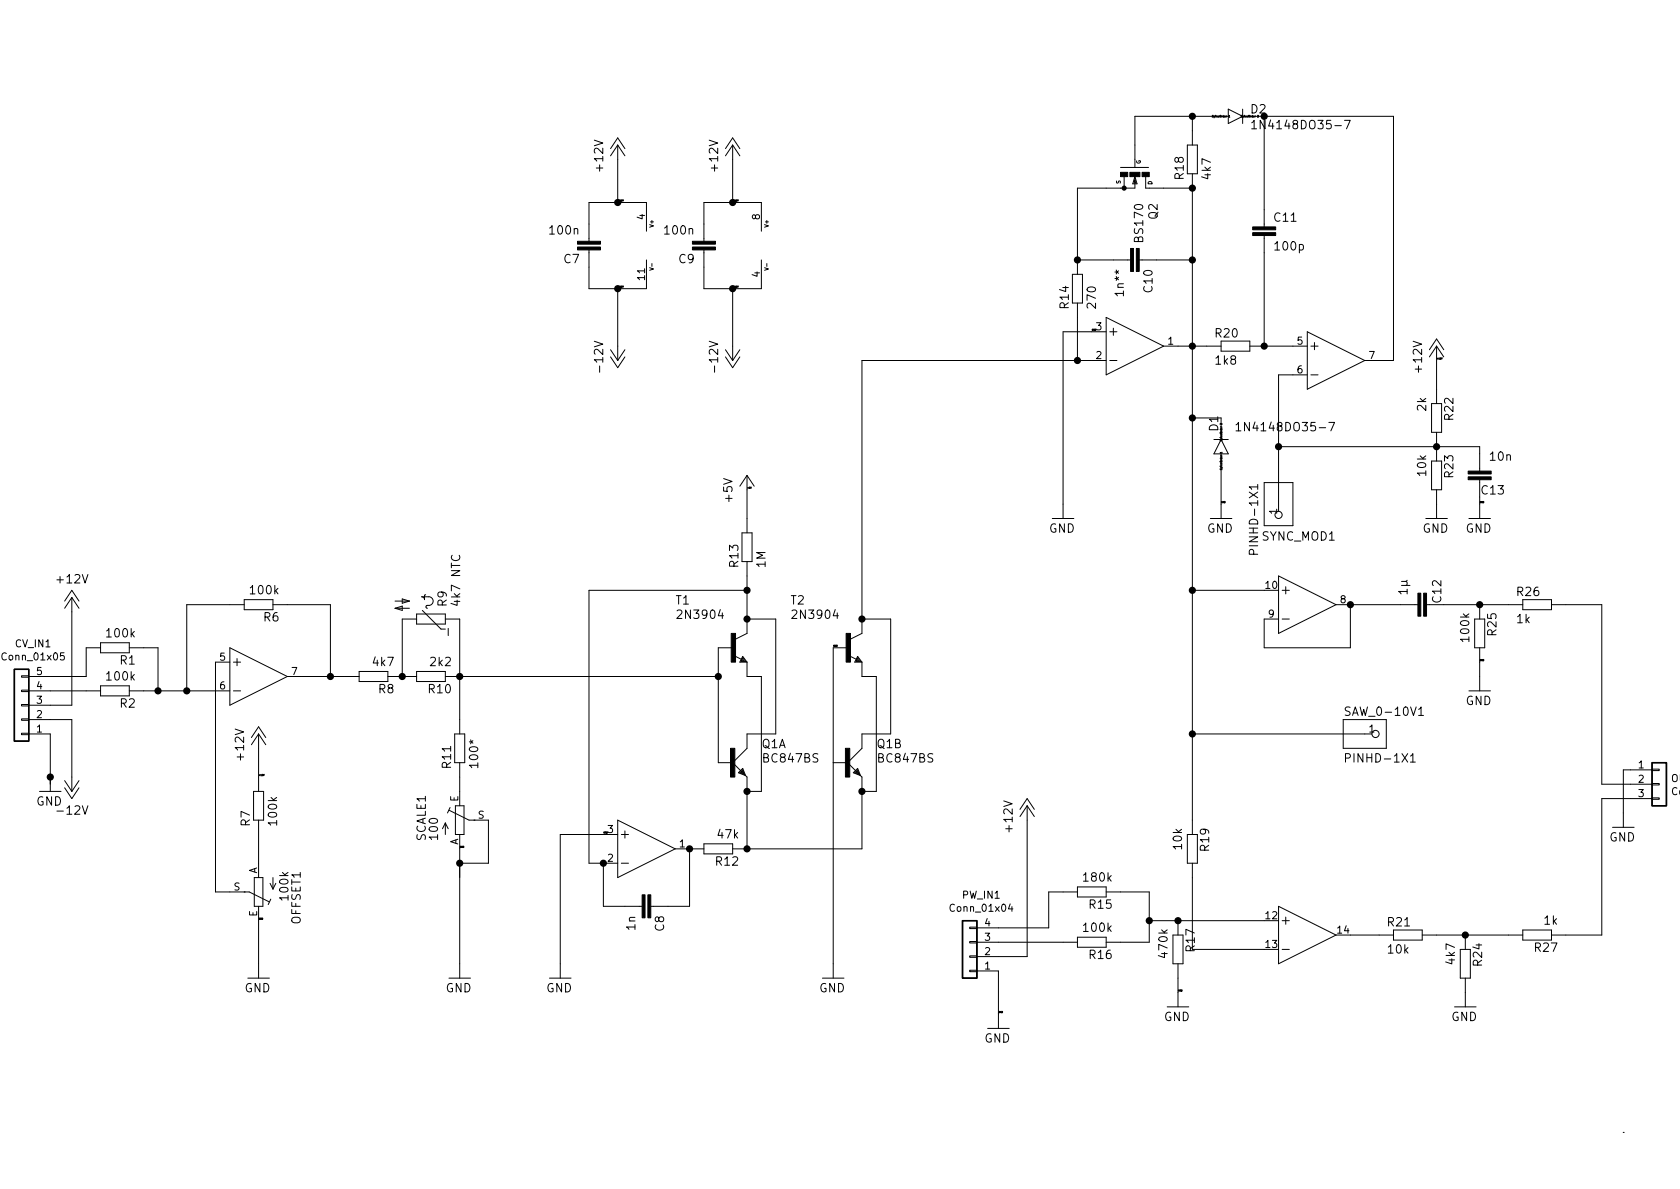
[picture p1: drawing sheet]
<svg xmlns="http://www.w3.org/2000/svg" width="297mm" height="210mm" viewBox="0 0 297 210" stroke-linecap="round" stroke-linejoin="round" font-family="sans-serif">
<defs><g id="words">
<g font-size="2.1">
<text x="221.2" y="20.1">D2</text>
<text x="222.7" y="22.9">1N4148DO35-7</text>
<text x="106.7" y="30.1" transform="rotate(-90 106.7 30.1)">+12V</text>
<text x="127" y="30.1" transform="rotate(-90 127 30.1)">+12V</text>
<text x="209.3" y="31.6" transform="rotate(-90 209.3 31.6)">R18</text>
<text x="214.1" y="31.6" transform="rotate(-90 214.1 31.6)">4k7</text>
<text x="97.4" y="41.5">100n</text>
<text x="117.7" y="41.5">100n</text>
<text x="204.7" y="38.8" transform="rotate(-90 204.7 38.8)">Q2</text>
<text x="225.4" y="39.2">C11</text>
<text x="99.7" y="46.6">C7</text>
<text x="120.1" y="46.6">C9</text>
<text x="202.1" y="42.7" transform="rotate(-90 202.1 42.7)">BS170</text>
<text x="225.6" y="44.3">100p</text>
<text x="198.7" y="52.1" transform="rotate(-90 198.7 52.1)">1n**</text>
<text x="203.8" y="51.6" transform="rotate(-90 203.8 51.6)">C10</text>
<text x="189" y="54.5" transform="rotate(-90 189 54.5)">R14</text>
<text x="193.8" y="54.4" transform="rotate(-90 193.8 54.4)">270</text>
<text x="215" y="59.7">R20</text>
<text x="106.7" y="65.4" transform="rotate(-90 106.7 65.4)">-12V</text>
<text x="127" y="65.4" transform="rotate(-90 127 65.4)">-12V</text>
<text x="215" y="64.5">1k8</text>
<text x="251.4" y="65.7" transform="rotate(-90 251.4 65.7)">+12V</text>
<text x="215.4" y="76.2" transform="rotate(-90 215.4 76.2)">D1</text>
<text x="219.9" y="76.3">1N4148DO35-7</text>
<text x="252.2" y="72.6" transform="rotate(-90 252.2 72.6)">2k</text>
<text x="257" y="74.2" transform="rotate(-90 257 74.2)">R22</text>
<text x="263.5" y="81.5">10n</text>
<text x="129.5" y="88.7" transform="rotate(-90 129.5 88.7)">+5V</text>
<text x="252.2" y="84.1" transform="rotate(-90 252.2 84.1)">10k</text>
<text x="257" y="84.4" transform="rotate(-90 257 84.4)">R23</text>
<text x="262" y="87.4">C13</text>
<text x="185.5" y="94.2">GND</text>
<text x="213.4" y="94.2">GND</text>
<text x="223.2" y="95.6">SYNC_MOD1</text>
<text x="251.5" y="94.2">GND</text>
<text x="259.1" y="94.2">GND</text>
<text x="130.6" y="100.2" transform="rotate(-90 130.6 100.2)">R13</text>
<text x="135.4" y="100.4" transform="rotate(-90 135.4 100.4)">1M</text>
<text x="222.5" y="97.3" transform="rotate(-90 222.5 97.3)">PINHD-1X1</text>
<text x="10.2" y="103.2">+12V</text>
<text x="44.4" y="105.1">100k</text>
<text x="79" y="107.2" transform="rotate(-90 79 107.2)">R9</text>
<text x="81.4" y="106.8" transform="rotate(-90 81.4 106.8)">4k7 NTC</text>
<text x="119.5" y="106.9">T1</text>
<text x="139.8" y="106.9">T2</text>
<text x="248.9" y="105" transform="rotate(-90 248.9 105)">1µ</text>
<text x="254.8" y="106.5" transform="rotate(-90 254.8 106.5)">C12</text>
<text x="268.3" y="105.4">R26</text>
<text x="19" y="112.7">100k</text>
<text x="46.7" y="109.9">R6</text>
<text x="120.1" y="109.4">2N3904</text>
<text x="140.5" y="109.4">2N3904</text>
<text x="259.8" y="113.3" transform="rotate(-90 259.8 113.3)">100k</text>
<text x="264.6" y="112.3" transform="rotate(-90 264.6 112.3)">R25</text>
<text x="268.2" y="110.2">1k</text>
<text x="21.3" y="117.5">R1</text>
<text x="66" y="117.8">4k7</text>
<text x="76.2" y="117.8">2k2</text>
<text x="19" y="120.3">100k</text>
<text x="21.3" y="125.1">R2</text>
<text x="67" y="122.6">R8</text>
<text x="75.8" y="122.6">R10</text>
<text x="259.1" y="124.7">GND</text>
<text x="238.4" y="126.6">SAW_0-10V1</text>
<text x="43.2" y="134.3" transform="rotate(-90 43.2 134.3)">+12V</text>
<text x="79.8" y="135.8" transform="rotate(-90 79.8 135.8)">R11</text>
<text x="84.6" y="135.5" transform="rotate(-90 84.6 135.5)">100*</text>
<text x="134.7" y="132.3">Q1A</text>
<text x="135.1" y="134.8">BC847BS</text>
<text x="155.1" y="132.3">Q1B</text>
<text x="155.4" y="134.8">BC847BS</text>
<text x="238.6" y="134.8">PINHD-1X1</text>
<text x="6.4" y="142.5">GND</text>
<text x="10.5" y="144.1">-12V</text>
<text x="44.2" y="146.1" transform="rotate(-90 44.2 146.1)">R7</text>
<text x="49" y="145.8" transform="rotate(-90 49 145.8)">100k</text>
<text x="75.3" y="148.8" transform="rotate(-90 75.3 148.8)">SCALE1</text>
<text x="77.4" y="148.3" transform="rotate(-90 77.4 148.3)">100</text>
<text x="127" y="148.3">47k</text>
<text x="179" y="147" transform="rotate(-90 179 147)">+12V</text>
<text x="284.5" y="148.8">GND</text>
<text x="126.6" y="153.1">R12</text>
<text x="191.7" y="155.9">180k</text>
<text x="209" y="150.1" transform="rotate(-90 209 150.1)">10k</text>
<text x="213.8" y="150.4" transform="rotate(-90 213.8 150.4)">R19</text>
<text x="51" y="159" transform="rotate(-90 51 159)">100k</text>
<text x="192.7" y="160.7">R15</text>
<text x="53.2" y="163.4" transform="rotate(-90 53.2 163.4)">OFFSET1</text>
<text x="112.3" y="164.5" transform="rotate(-90 112.3 164.5)">1n</text>
<text x="117.4" y="164.6" transform="rotate(-90 117.4 164.6)">C8</text>
<text x="191.7" y="164.8">100k</text>
<text x="245.4" y="163.8">R21</text>
<text x="273" y="163.5">1k</text>
<text x="192.7" y="169.6">R16</text>
<text x="206.5" y="169.2" transform="rotate(-90 206.5 169.2)">470k</text>
<text x="211.3" y="168.2" transform="rotate(-90 211.3 168.2)">R17</text>
<text x="245.5" y="168.6">10k</text>
<text x="257.3" y="170.5" transform="rotate(-90 257.3 170.5)">4k7</text>
<text x="262.1" y="170.8" transform="rotate(-90 262.1 170.8)">R24</text>
<text x="271.4" y="168.3">R27</text>
<text x="43.2" y="175.5">GND</text>
<text x="78.8" y="175.5">GND</text>
<text x="96.6" y="175.5">GND</text>
<text x="144.8" y="175.5">GND</text>
<text x="174" y="184.4">GND</text>
<text x="205.8" y="180.6">GND</text>
<text x="256.6" y="180.6">GND</text>
</g>
<g font-size="1.8">
<text x="114" y="38.8" transform="rotate(-90 114 38.8)">4</text>
<text x="134.4" y="38.8" transform="rotate(-90 134.4 38.8)">8</text>
<text x="114" y="49.5" transform="rotate(-90 114 49.5)">11</text>
<text x="134.4" y="49" transform="rotate(-90 134.4 49)">4</text>
<text x="193.8" y="58.4">3</text>
<text x="193.8" y="63.5">2</text>
<text x="206.5" y="61">1</text>
<text x="229.4" y="61">5</text>
<text x="242.1" y="63.5">7</text>
<text x="229.4" y="66">6</text>
<text x="225.8" y="90.9" transform="rotate(-90 225.8 90.9)">1</text>
<text x="223.8" y="104.1">10</text>
<text x="237" y="106.7">8</text>
<text x="224.3" y="109.2">9</text>
<text x=".7" y="116.8">Conn_01x05</text>
<text x="2.8" y="114.5">CV_IN1</text>
<text x="6.5" y="119.4">5</text>
<text x="38.9" y="116.8">5</text>
<text x="51.6" y="119.4">7</text>
<text x="6.5" y="124.5">3</text>
<text x="6.5" y="121.9">4</text>
<text x="38.9" y="121.9">6</text>
<text x="6.5" y="129.5">1</text>
<text x="6.5" y="127">2</text>
<text x="242.1" y="129.5">1</text>
<text x="289.7" y="135.9">1</text>
<text x="81" y="141.8" transform="rotate(-90 81 141.8)">E</text>
<text x="289.7" y="138.4">2</text>
<text x="289.7" y="141">3</text>
<text x="296" y="140.6">Co</text>
<text x="81" y="149.5" transform="rotate(-90 81 149.5)">A</text>
<text x="84.5" y="144.8">S</text>
<text x="107.5" y="147.3">3</text>
<text x="120.2" y="149.9">1</text>
<text x="45.5" y="154.6" transform="rotate(-90 45.5 154.6)">A</text>
<text x="107.5" y="152.4">2</text>
<text x="41.3" y="157.5">S</text>
<text x="168.3" y="161.2">Conn_01x04</text>
<text x="170.2" y="158.9">PW_IN1</text>
<text x="45.5" y="162.1" transform="rotate(-90 45.5 162.1)">E</text>
<text x="174.1" y="166.4">3</text>
<text x="174.1" y="163.8">4</text>
<text x="223.8" y="162.6">12</text>
<text x="223.8" y="167.6">13</text>
<text x="236.5" y="165.1">14</text>
<text x="174.1" y="171.4">1</text>
<text x="174.1" y="168.9">2</text>
</g>
<g font-size="1">
<text x="201.7" y="29" transform="rotate(-90 201.7 29)">G</text>
<text x="198.1" y="32.5" transform="rotate(-90 198.1 32.5)">S</text>
<text x="203.7" y="32.7" transform="rotate(-90 203.7 32.7)">D</text>
<text x="115.6" y="40.1" transform="rotate(-90 115.6 40.1)">V+</text>
<text x="135.9" y="40.1" transform="rotate(-90 135.9 40.1)">V+</text>
<text x="115.6" y="47.6" transform="rotate(-90 115.6 47.6)">V-</text>
<text x="135.9" y="47.6" transform="rotate(-90 135.9 47.6)">V-</text>
</g>
<g font-size=".5">
<text x="214.5" y="20.7">SpiceOrder 1</text>
<text x="219.6" y="20.7">SpiceOrder 2</text>
<text x="216.1" y="77.9" transform="rotate(-90 216.1 77.9)">SpiceOrder 2</text>
<text x="216.1" y="83" transform="rotate(-90 216.1 83)">SpiceOrder 1</text>
</g>
<g font-size=".4">
<text x="109.2" y="35.6">+12V</text>
<text x="129.5" y="35.6">+12V</text>
<text x="109.2" y="50.8">-12V</text>
<text x="129.5" y="50.8">-12V</text>
<text x="193" y="58.5">GND</text>
<text x="254" y="63.5">+12V</text>
<text x="132.1" y="86.4">+5V</text>
<text x="215.9" y="88.9">GND</text>
<text x="261.6" y="88.9">GND</text>
<text x="147.3" y="114.3">GND</text>
<text x="261.6" y="116.9">GND</text>
<text x="45.7" y="137.2">+12V</text>
<text x="81.3" y="149.9">GND</text>
<text x="106.7" y="147.4">GND</text>
<text x="45.7" y="162.6">GND</text>
<text x="176.5" y="179.1">GND</text>
<text x="208.3" y="175.3">GND</text>
</g>
</g></defs>
<g fill="none" stroke="#000" stroke-width=".18">
<path d="M217.2 19.3l2.5 1.3-2.5 1.2zM219.7 19.3v2.5M107.9 26.3l1.3-1.9 1.3 1.9M109.2 25.6l-1.3 2M109.2 25.6l1.3 2M109.2 25.6v10.2M110.1 35.3v.3l.1-.3M128.3 26.3l1.2-1.9 1.3 1.9M129.5 25.6v10.2M129.5 25.6l-1.2 2M129.5 25.6l1.3 2M130.4 35.3l.1 .3 .1-.3"/>
<path d="M198.1 29.6h5M198.8 31.2v2.1M200.5 32.4l.2-.5 .1 .5M200.7 31.2v2.1h-10.2v15.2M200.7 31.2l.3 1.3h-.7zM202.6 31.3v2h8.2M209.9 25.6h1.8v5.1h-1.8zM210.8 20.6v5M210.8 30.7v116.9M214.5 20.4h-.1l.1 .3h-.2M217.2 20.6h-16.5v9M217.2 20.5l.1-.1v.3"/>
<path d="M217.2 20.7h.2M219.6 20.4h-.2l.2 .3h-.2M219.7 20.6h1.3M221.3 21.7l.4-.4v1.5M221.3 22.8h.9M237.7 21.3h1l-.6 1.5M104.1 44.2v6.8h10.2v-5M109.2 51v12.7M110.1 50.6v.2l.1-.2M114.3 40.9v-5.1h-10.2v6.9M124.5 44.2v6.8h10.1v-5M129.5 51v12.7"/>
<path d="M130.4 50.6l.1 .2 .1-.2M134.6 40.9v-5.1h-10.1v6.9M189.6 48.5h1.8v5.1h-1.8zM190.5 53.6v10.1M190.5 46h9.4M195.6 56.1l10.1 5.1-10.1 5.1zM195.6 58.7h-7.6v33M196.2 58.7h1.3M196.8 58v1.3M201.4 46h9.4M223.5 40.1v-19.5h22.9v43.1h-5.1M223.5 41.7v19.5"/>
<path d="M231.1 58.7l10.2 5-10.2 5.1zM107.9 63.1l1.3 1.9 1.3-1.9M107.9 61.8l1.3 1.9M110.5 61.8l-1.3 1.9M128.3 63.1l1.2 1.9 1.3-1.9M128.3 61.8l1.2 1.9M130.8 61.8l-1.3 1.9M195.6 63.7h-43.2v48.3l-2 1M196.2 63.7h1.3M205.7 61.2h10.2M210.8 73.9h5.1M214.6 77.7h2.6"/>
<path d="M215.9 60.3h5.1v1.8h-5.1zM215.9 76.4v1.3M215.9 77.7l1.3 2.6h-2.6zM216.1 80v.2M218.5 75.1l.5-.4v1.5M218.5 76.2h.9M221 61.2h10.1M226.1 79h35.5v4.3M231.1 66.3h-5v24.1M231.8 61.2h1.2M231.8 66.3h1.2M232.4 60.6v1.2"/>
<path d="M234.9 74.7h1.1l-.7 1.5M252.7 61.8l1.3-1.9 1.3 1.9M253.1 71.4h1.8v5h-1.8zM254 61.2l-1.3 1.9M254 61.2l1.3 1.9M254 61.2v10.2M254 76.4v5.1M254.8 63.3l.1 .2 .1-.2M131.2 94.2h1.8v5.1h-1.8zM132.1 84.1v10.1M132.1 99.3v12.7l-2.1 1M132.1 84.1l-1.3 1.9"/>
<path d="M132.1 84.1l1.2 1.9M132.7 86.1l.1 .3v-.3M186.1 91.7h3.8M214 91.7h3.8M215.9 80.3v11.4M216.1 80.1h-.4l.1 .1M221.7 98l-.1-.7-.2-.2-.4 .1-.1 .3v.5h1.5M222.4 86.1h-1.5l.4 .4M222.4 85.7v.8M223.5 85.3h5.1v7.7h-5.1zM252.1 91.7h3.8M253.1 81.5h1.8v5.1h-1.8z"/>
<path d="M254 86.6v5.1M259.7 91.7h3.8M261.6 84.8v.5M261.6 87.9v3.8M3.8 119.5h1.3v.3h-1.3zM11.3 115.4h-.6v.6l.1-.1 .5 .1v.6l-.1 .1-.5-.1M11.4 106.3l1.3-1.9 1.3 1.9M12.7 105.7v19h-7.6M12.7 105.7l-1.3 1.9M12.7 105.7l1.3 1.9M17.8 114.5h-2.6v5.1h-10.1M17.8 113.7h5.1v1.7h-5.1z"/>
<path d="M22.9 114.5h5v7.7M40.6 117.1h-2.5v40.6h6l3.5 1.8M40.6 114.5l10.2 5.1-10.2 5.1zM41.3 117.1h1.2M41.9 116.5v1.2M43.2 106.9h-10.2v15.3M43.2 106h5.1v1.8h-5.1zM48.3 106.9h10.1v12.7M50.8 119.6h12.7M63.5 118.7h5.1v1.8h-5.1zM68.6 119.6h5.1M69.8 107.6l1.3-.4v.7z"/>
<path d="M69.8 107.6h2.6M69.8 106.3h2.6M71.1 105.9l1.3 .4-1.3 .4zM73.7 118.7h5v1.8h-5zM73.7 109.5h-2.6v10.1M73.7 108.6h5v1.8h-5zM74.7 107.9l3.3 3.3h.7M75.1 105.3v.7l-.1-.3-.5-.2h1.3a.76 .76 0 0 1 .8 .8 .76 .76 0 0 1-.8 .8h-.3l-.2 .1v.2l.3 .2M75.3 105.2l-.2 .1M78.7 119.6h48.3M78.7 109.5h2.6v20.3M79.2 111.1v1.3"/>
<path d="M129.5 114.5h-2.5v20.4h2.5M129.8 116l1.3 .6M131.3 116.1l.8 1h-1.3zM131.3 116.6l.1 .2h-.3l.2-.5 .5 .7h-.7M132.1 104.4h-28v48.2h5.1M132.1 117.1v2.5h2.5v20.3h-2.5M132.1 109.5h5.1v20.3h-5.1v2.5l-2.6 2.6M149.9 114.5h-2.6v58.5M150.2 116l1.2 .6M151.6 116.6l.2 .2h-.4l.2-.5 .5 .7h-.7M151.6 116.1l.8 1h-1.3zM152.4 117.1v2.5h2.5v20.3h-2.5"/>
<path d="M152.4 109.5h5.1v20.3h-5.1v2.5l-2.5 2.6M210.8 104.4h12.7M226.1 101.8l10.1 5.1-10.1 5.1zM226.7 109.5h1.3M226.7 104.4h1.3M227.3 103.8v1.2M236.2 106.9h14.5M238.8 106.9v7.6h-15.3v-5h2.6M252.2 106.9h.5M255.3 106.9h13.9M260.7 109.5h1.8v5h-1.8zM261.6 106.9v2.6"/>
<path d="M261.6 114.5v7.7M269.2 106h5.1v1.8h-5.1zM274.3 106.9h8.9v31.8h8.9M3.8 122h1.3v.3h-1.3zM3.8 127.1h1.3v.3h-1.3zM3.8 129.7h1.3v.2h-1.3zM3.8 124.6h1.3v.2h-1.3zM5.1 122.2h12.7M5.1 129.8h3.8v10.1M5.1 127.2h7.6v12.7M7 139.9h3.8M11.4 139.3l1.3 1.9 1.3-1.9"/>
<path d="M11.4 138l1.3 1.9M14 138l-1.3 1.9M17.8 121.3h5.1v1.8h-5.1zM22.9 122.2h17.7M41.3 122.2h1.2M44.4 130.4l1.3-1.9 1.3 1.9M44.8 139.9h1.8v5.1h-1.8zM45.7 129.8l-1.3 1.9M45.7 129.8l1.3 1.9M45.7 129.8v10.1M46.6 136.9v.3l.1-.3M80.4 129.8h1.8v5.1h-1.8z"/>
<path d="M81.3 134.9v7.6M129.5 134.9l2.6 2.5v12.7M130.6 136.6l.7-.7 .5 1.3zM131.3 136.1l.3 .8-.8-.3zM131.3 136.4l-.2 .2M147.3 134.9h2.6M149.9 134.9l2.5 2.5v12.7h-22.9M150.9 136.6l.7-.7 .5 1.3zM151.6 136.1l.3 .8-.8-.3zM151.6 136.4l-.2 .2M210.8 129.8h31.8M237.5 127.2h7.6v5.1h-7.6z"/>
<path d="M237.9 134.1l.7-.1 .2-.2-.1-.4-.2-.1h-.6v1.5M249.4 134.8h.8M250.8 126.5h.9M259.7 122.2h3.8M292.1 136h1.3v.3h-1.3zM292.1 138.6h1.3v.2h-1.3zM292.1 136.1h-5.1v10.2M295.8 137.1a.45 .45 0 0 1 .7 0 .88 .88 0 0 1-.3 1.1h-.3a1.07 1.07 0 0 1-.1-1.1zM43.2 157.7h.1M45 155.2h1.5v5.1h-1.5zM45.7 145v10.2M47.8 156.2l.5 1"/>
<path d="M47.9 159l-.5 1M48.3 155.2v2M48.8 156.2l-.5 1M78.7 145.5v2.1M78.7 145.5l-.5 1.1M78.7 145.5l.5 1.1M79.4 143.3l3.5 1.7h3.5v7.6h-5.1M79.6 142.8l-.5 1M80.5 142.5h1.5v5.1h-1.5zM81.3 147.6v25.4M83.8 145h.1M106.7 152.6v7.7h6.8"/>
<path d="M109.2 145l10.2 5.1-10.2 5.1zM109.2 147.6h-10.1v25.4M109.9 152.6h1.2M109.9 147.6h1.2M110.5 146.9v1.3M119.4 150.1h5.1M121.9 150.1v10.2h-6.8M124.5 149.2h5v1.8h-5zM178.6 159.8l-.3 .9h.8M180.3 143.1l1.3-1.9 1.3 1.9M181.6 142.5l-1.3 1.9M181.6 142.5l1.3 1.9"/>
<path d="M181.6 142.5v26.7h-8.9M190.5 156.8h5.1v1.8h-5.1zM190.5 157.7h-5.1v6.4h-12.7M195.6 157.7h7.6v8.9h-7.6M209.9 147.6h1.8v5h-1.8zM210.8 152.6v15.3h12.7M285.1 146.3h3.8M292.1 141.1h1.3v.2h-1.3zM292.1 141.2h-8.9v24.1h-8.9M43.8 173h3.8M45.7 160.3v12.7M79.4 173h3.8"/>
<path d="M97.2 173h3.8M145.4 173h3.8M171.4 164h1.3v.2h-1.3zM171.4 166.5h1.3v.2h-1.3zM171.4 171.6h1.3v.2h-1.3zM171.4 169h1.3v.3h-1.3zM172.7 166.6h17.8M172.7 171.7h3.8v10.2M178.9 160.3v.9M190.5 165.7h5.1v1.8h-5.1zM203.2 162.8h20.3M206.4 178h3.8"/>
<path d="M207.4 165.3h1.8v5.1h-1.8zM208.3 162.8v2.5M208.3 170.4v7.6M226.1 160.3l10.1 5-10.1 5.1zM226.7 167.9h1.3M226.7 162.8h1.3M227.3 162.2v1.2M238.8 165.3h7.6M246.4 164.5h5.1v1.7h-5.1zM251.5 165.3h17.7M257.2 178h3.8M258.2 167.9h1.8v5.1h-1.8z"/>
<path d="M259.1 165.3v2.6M259.1 173v5M269.2 164.5h5.1v1.7h-5.1zM174.6 181.9h3.8M287 200.2h.1"/>
<circle cx="226.1" cy="91.1" r=".63"/>
<circle cx="243.2" cy="129.8" r=".63"/>
</g>
<g fill="#000" stroke="#000" stroke-width=".18">
<path d="M198.1 30.5h1.3v.7h-1.3zM199.8 30.5h1.7v.7h-1.7zM201.9 30.5h1.3v.7h-1.3zM102.1 42.7h4.1v.5h-4.1zM102.1 43.7h4.1v.5h-4.1zM122.4 42.7h4.1v.5h-4.1zM122.4 43.7h4.1v.5h-4.1zM199.9 43.9h.5v4.1h-.5zM200.9 43.9h.5v4.1h-.5zM221.5 41.1h4.1v.6h-4.1zM221.5 40.1h4.1v.5h-4.1zM259.6 83.3h4.1v.5h-4.1z"/>
<path d="M259.6 84.3h4.1v.5h-4.1zM129.3 112h.7v5.1h-.7zM149.6 112h.8v5.1h-.8zM250.7 104.9h.5v4.1h-.5zM251.7 104.9h.5v4.1h-.5zM129.2 132.3h.7v5.1h-.7zM149.5 132.3h.7v5.1h-.7zM113.5 158.2h.5v4.1h-.5zM114.6 158.2h.5v4.1h-.5z"/>
</g>
<path d="M2.5 118.4h2.6v12.7h-2.6zM292.1 134.9h2.5v7.6h-2.5zM170.2 162.8h2.5v10.2h-2.5z" fill="none" stroke="#000" stroke-width=".25"/>
<circle cx="198.8" cy="33.3" r=".25" fill="none" stroke="#000" stroke-width=".41"/>
<g fill="#000" stroke="#000" stroke-width=".25">
<circle cx="109.2" cy="35.8" r=".51"/>
<circle cx="129.5" cy="35.8" r=".51"/>
<circle cx="210.8" cy="33.3" r=".51"/>
<circle cx="210.8" cy="20.6" r=".51"/>
<circle cx="223.5" cy="20.6" r=".51"/>
<circle cx="109.2" cy="51" r=".51"/>
<circle cx="129.5" cy="51" r=".51"/>
<circle cx="190.5" cy="46" r=".51"/>
<circle cx="210.8" cy="46" r=".51"/>
<circle cx="190.5" cy="63.7" r=".51"/>
<circle cx="210.8" cy="61.2" r=".51"/>
<circle cx="210.8" cy="73.9" r=".51"/>
<circle cx="223.5" cy="61.2" r=".51"/>
<circle cx="226.1" cy="79" r=".51"/>
<circle cx="254" cy="79" r=".51"/>
<circle cx="58.4" cy="119.6" r=".51"/>
<circle cx="71.1" cy="119.6" r=".51"/>
<circle cx="81.3" cy="119.6" r=".51"/>
<circle cx="127" cy="119.6" r=".51"/>
<circle cx="132.1" cy="104.4" r=".51"/>
<circle cx="132.1" cy="109.5" r=".51"/>
<circle cx="152.4" cy="109.5" r=".51"/>
<circle cx="210.8" cy="104.4" r=".51"/>
<circle cx="238.8" cy="106.9" r=".51"/>
<circle cx="261.6" cy="106.9" r=".51"/>
<circle cx="8.9" cy="137.4" r=".51"/>
<circle cx="27.9" cy="122.2" r=".51"/>
<circle cx="33" cy="122.2" r=".51"/>
<circle cx="132.1" cy="139.9" r=".51"/>
<circle cx="152.4" cy="139.9" r=".51"/>
<circle cx="210.8" cy="129.8" r=".51"/>
<circle cx="81.3" cy="152.6" r=".51"/>
<circle cx="106.7" cy="152.6" r=".51"/>
<circle cx="121.9" cy="150.1" r=".51"/>
<circle cx="132.1" cy="150.1" r=".51"/>
<circle cx="203.2" cy="162.8" r=".51"/>
<circle cx="208.3" cy="162.8" r=".51"/>
<circle cx="259.1" cy="165.3" r=".51"/>
</g>
<use href="#words"/>
</svg>
